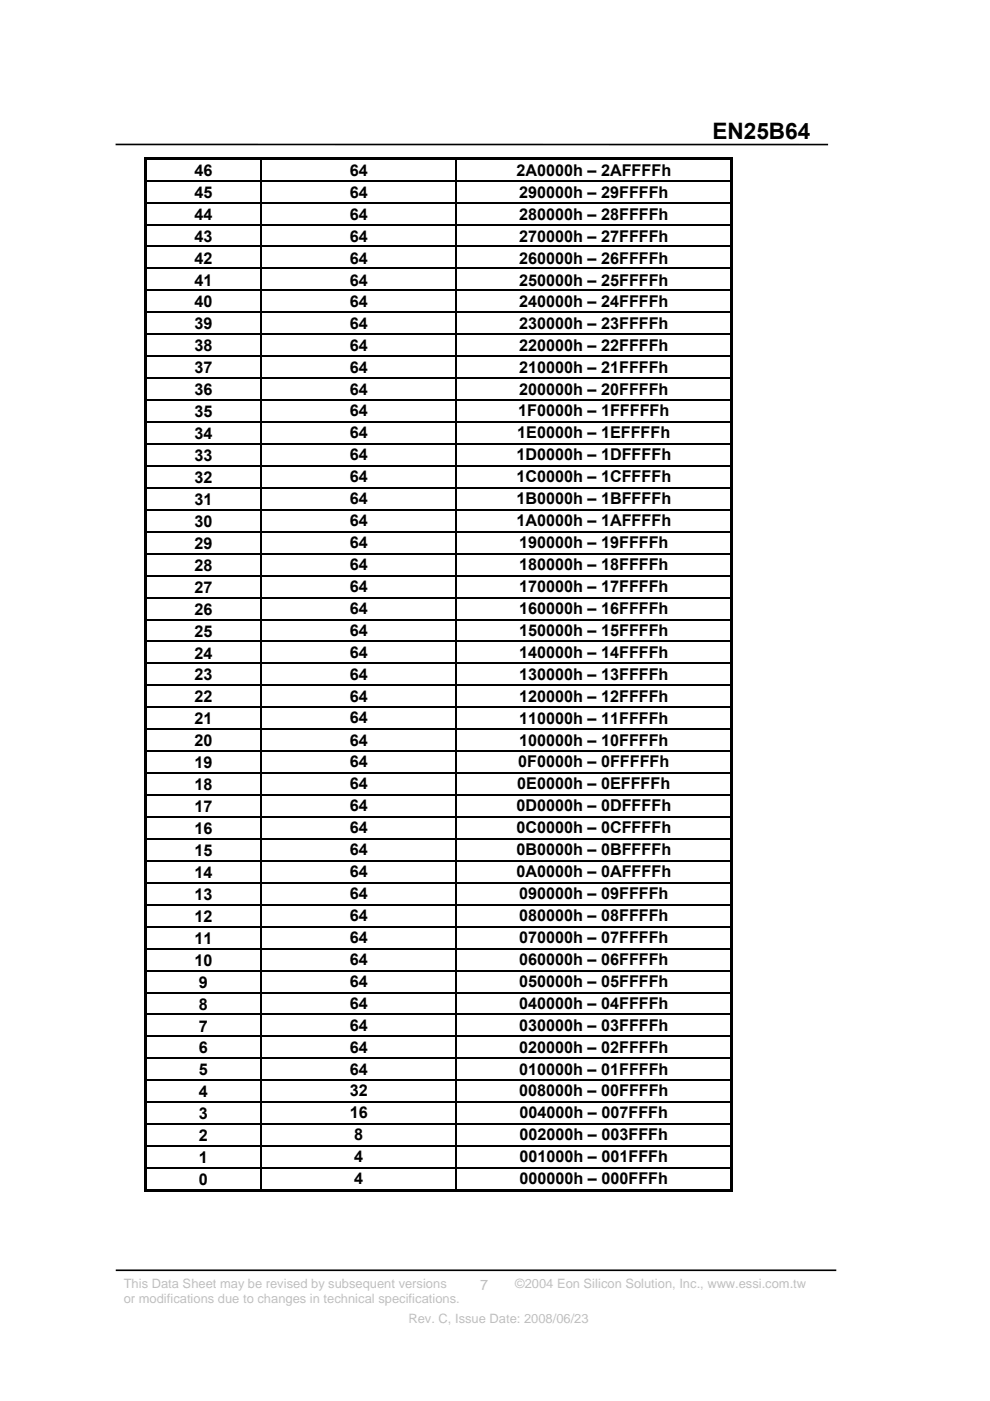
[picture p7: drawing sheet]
<svg xmlns="http://www.w3.org/2000/svg" width="210mm" height="297mm" viewBox="0 0 210 297" stroke-linecap="round" stroke-linejoin="round" font-family="sans-serif">
<defs><g id="words">
<text font-size="4.8" x="151.1" y="29.4">EN25B64</text>
<g font-size="3.4">
<text x="41.2" y="37.3">46</text>
<text x="41.2" y="41.9">45</text>
<text x="74.2" y="37.3">64</text>
<text x="74.2" y="41.9">64</text>
<text x="109.5" y="37.3">2A0000h – 2AFFFFh</text>
<text x="110.1" y="41.9">290000h – 29FFFFh</text>
<text x="41.2" y="46.6">44</text>
<text x="74.2" y="46.6">64</text>
<text x="110.1" y="46.6">280000h – 28FFFFh</text>
<text x="41.2" y="51.2">43</text>
<text x="74.2" y="51.2">64</text>
<text x="110.1" y="51.2">270000h – 27FFFFh</text>
<text x="41.2" y="55.9">42</text>
<text x="74.2" y="55.9">64</text>
<text x="110.1" y="55.9">260000h – 26FFFFh</text>
<text x="41.2" y="60.5">41</text>
<text x="41.2" y="65.2">40</text>
<text x="74.2" y="60.5">64</text>
<text x="74.2" y="65.2">64</text>
<text x="110.1" y="60.5">250000h – 25FFFFh</text>
<text x="110.1" y="65.2">240000h – 24FFFFh</text>
<text x="41.2" y="69.8">39</text>
<text x="74.2" y="69.8">64</text>
<text x="110.1" y="69.8">230000h – 23FFFFh</text>
<text x="41.2" y="74.5">38</text>
<text x="74.2" y="74.5">64</text>
<text x="110.1" y="74.5">220000h – 22FFFFh</text>
<text x="41.2" y="79.1">37</text>
<text x="41.2" y="83.8">36</text>
<text x="74.2" y="79.1">64</text>
<text x="74.2" y="83.8">64</text>
<text x="110.1" y="79.1">210000h – 21FFFFh</text>
<text x="110.1" y="83.8">200000h – 20FFFFh</text>
<text x="41.2" y="88.5">35</text>
<text x="74.2" y="88.3">64</text>
<text x="109.9" y="88.3">1F0000h – 1FFFFFh</text>
<text x="41.2" y="93.1">34</text>
<text x="74.2" y="92.9">64</text>
<text x="109.7" y="92.9">1E0000h – 1EFFFFh</text>
<text x="41.2" y="97.7">33</text>
<text x="74.2" y="97.6">64</text>
<text x="109.5" y="97.6">1D0000h – 1DFFFFh</text>
<text x="41.2" y="102.4">32</text>
<text x="41.2" y="107.1">31</text>
<text x="74.2" y="102.2">64</text>
<text x="74.2" y="106.9">64</text>
<text x="109.5" y="102.2">1C0000h – 1CFFFFh</text>
<text x="109.5" y="106.9">1B0000h – 1BFFFFh</text>
<text x="41.2" y="111.7">30</text>
<text x="74.2" y="111.5">64</text>
<text x="109.5" y="111.5">1A0000h – 1AFFFFh</text>
<text x="41.2" y="116.4">29</text>
<text x="74.2" y="116.2">64</text>
<text x="110.1" y="116.2">190000h – 19FFFFh</text>
<text x="41.2" y="121">28</text>
<text x="41.2" y="125.7">27</text>
<text x="74.2" y="120.8">64</text>
<text x="74.2" y="125.5">64</text>
<text x="110.1" y="120.8">180000h – 18FFFFh</text>
<text x="110.1" y="125.5">170000h – 17FFFFh</text>
<text x="41.2" y="130.3">26</text>
<text x="74.2" y="130.1">64</text>
<text x="110.1" y="130.2">160000h – 16FFFFh</text>
<text x="41.2" y="135">25</text>
<text x="74.2" y="134.8">64</text>
<text x="110.1" y="134.8">150000h – 15FFFFh</text>
<text x="41.2" y="139.6">24</text>
<text x="74.2" y="139.4">64</text>
<text x="110.1" y="139.5">140000h – 14FFFFh</text>
<text x="41.2" y="144.3">23</text>
<text x="41.2" y="148.9">22</text>
<text x="74.2" y="144.1">64</text>
<text x="74.2" y="148.7">64</text>
<text x="110.1" y="144.1">130000h – 13FFFFh</text>
<text x="110.1" y="148.8">120000h – 12FFFFh</text>
<text x="41.2" y="153.6">21</text>
<text x="74.2" y="153.4">64</text>
<text x="110.1" y="153.4">110000h – 11FFFFh</text>
<text x="41.2" y="158.2">20</text>
<text x="74.2" y="158.2">64</text>
<text x="110.1" y="158.1">100000h – 10FFFFh</text>
<text x="41.2" y="162.9">19</text>
<text x="41.2" y="167.5">18</text>
<text x="74.2" y="162.7">64</text>
<text x="74.2" y="167.3">64</text>
<text x="109.7" y="167.3">0E0000h – 0EFFFFh</text>
<text x="109.9" y="162.7">0F0000h – 0FFFFFh</text>
<text x="41.2" y="172.2">17</text>
<text x="74.2" y="172">64</text>
<text x="109.5" y="172">0D0000h – 0DFFFFh</text>
<text x="41.2" y="176.8">16</text>
<text x="74.2" y="176.7">64</text>
<text x="109.5" y="176.7">0C0000h – 0CFFFFh</text>
<text x="41.2" y="181.5">15</text>
<text x="74.2" y="181.3">64</text>
<text x="74.2" y="185.9">64</text>
<text x="109.5" y="181.3">0B0000h – 0BFFFFh</text>
<text x="109.5" y="185.9">0A0000h – 0AFFFFh</text>
<text x="41.2" y="186.1">14</text>
<text x="41.2" y="190.8">13</text>
<text x="74.2" y="190.6">64</text>
<text x="110.1" y="190.6">090000h – 09FFFFh</text>
<text x="41.2" y="195.5">12</text>
<text x="74.2" y="195.3">64</text>
<text x="110.1" y="195.3">080000h – 08FFFFh</text>
<text x="41.2" y="200.1">11</text>
<text x="74.2" y="199.9">64</text>
<text x="110.1" y="199.9">070000h – 07FFFFh</text>
<text x="41.2" y="204.7">10</text>
<text x="42.2" y="209.4">9</text>
<text x="74.2" y="209.2">64</text>
<text x="74.2" y="204.6">64</text>
<text x="110.1" y="209.2">050000h – 05FFFFh</text>
<text x="110.1" y="204.6">060000h – 06FFFFh</text>
<text x="42.2" y="214.1">8</text>
<text x="74.2" y="213.9">64</text>
<text x="110.1" y="213.9">040000h – 04FFFFh</text>
<text x="42.2" y="218.7">7</text>
<text x="74.2" y="218.5">64</text>
<text x="110.1" y="218.5">030000h – 03FFFFh</text>
<text x="42.2" y="223.4">6</text>
<text x="74.2" y="223.2">64</text>
<text x="74.2" y="227.8">64</text>
<text x="110.1" y="223.2">020000h – 02FFFFh</text>
<text x="110.1" y="227.8">010000h – 01FFFFh</text>
<text x="42.2" y="228">5</text>
<text x="42.2" y="232.7">4</text>
<text x="74.2" y="232.5">32</text>
<text x="110.1" y="232.5">008000h – 00FFFFh</text>
<text x="42.2" y="237.3">3</text>
<text x="74.2" y="237.1">16</text>
<text x="110.2" y="237.1">004000h – 007FFFh</text>
<text x="42.2" y="242">2</text>
<text x="75.1" y="241.8">8</text>
<text x="110.2" y="241.8">002000h – 003FFFh</text>
<text x="42.2" y="246.6">1</text>
<text x="42.2" y="251.3">0</text>
<text x="75.1" y="246.4">4</text>
<text x="75.1" y="251.1">4</text>
<text x="110.2" y="246.4">001000h – 001FFFh</text>
<text x="110.2" y="251.1">000000h – 000FFFh</text>
</g>
<text font-size="3.1" fill="#c0c0c0" x="101.8" y="273.5">7</text>
<g font-size="2.7" fill="#c0c0c0">
<text x="26.2" y="273.1">This Data Sheet may be revised by subsequent versions</text>
<text x="109.3" y="273.1">©2004 Eon Silicon Solution, Inc., www.essi.com.tw</text>
<text x="26.2" y="276.3">or modifications due to changes in technical specifications.</text>
<text x="86.6" y="280.5">Rev. C, Issue Date: 2008/06/23</text>
</g>
</g></defs>
<path d="M24.5 30.6h151.1" fill="none" stroke="#000" stroke-width=".34"/>
<path d="M86.3 277.6h51.2v3.7h-51.2z" fill="#fff"/>
<path d="M24.6 269.3h152.8" fill="none" stroke="#000" stroke-width=".34"/>
<g fill="#000">
<path d="M30.6 33.3h.5v.5h-.5zM30.6 33.3h124.8v.5h-124.8zM30.6 33.8h.5v4.4h-.5zM30.6 38.2h.5v.2h-.5zM55.3 38.2h.3v.2h-.3zM96.6 38.2h.3v.2h-.3zM154.9 33.3h.5v.5h-.5zM154.9 33.8h.5v4.4h-.5zM154.9 38.2h.5v.2h-.5zM30.6 38.4h.5v4.4h-.5zM30.6 42.8h.5v.3h-.5zM30.6 43.1h.5v4.4h-.5z"/>
<path d="M30.6 47.5h.5v.3h-.5zM30.6 47.8h.5v4.3h-.5zM30.6 52.1h.5v.3h-.5zM30.6 52.4h.5v4.4h-.5zM30.6 56.8h.5v.3h-.5zM55.3 42.8h.3v.3h-.3zM55.3 47.5h.3v.3h-.3zM55.3 52.1h.3v.3h-.3zM55.3 56.8h.3v.3h-.3zM96.6 42.8h.3v.3h-.3zM96.6 47.5h.3v.3h-.3zM96.6 52.1h.3v.3h-.3z"/>
<path d="M96.6 56.8h.3v.3h-.3zM154.9 38.4h.5v4.4h-.5zM154.9 42.8h.5v.3h-.5zM154.9 43.1h.5v4.4h-.5zM154.9 47.5h.5v.3h-.5zM154.9 47.8h.5v4.3h-.5zM154.9 52.1h.5v.3h-.5zM154.9 52.4h.5v4.4h-.5zM154.9 56.8h.5v.3h-.5zM30.6 57.1h.5v4.3h-.5zM30.6 61.4h.5v.3h-.5zM30.6 61.7h.5v4.4h-.5z"/>
<path d="M30.6 66.1h.5v.3h-.5zM30.6 66.4h.5v4.3h-.5zM30.6 70.7h.5v.3h-.5zM30.6 71h.5v4.4h-.5zM30.6 75.4h.5v.3h-.5zM55.3 61.4h.3v.3h-.3zM55.3 66.1h.3v.3h-.3zM55.3 70.7h.3v.3h-.3zM55.3 75.4h.3v.3h-.3zM96.6 61.4h.3v.3h-.3zM96.6 66.1h.3v.3h-.3zM96.6 70.7h.3v.3h-.3z"/>
<path d="M96.6 75.4h.3v.3h-.3zM154.9 57.1h.5v4.3h-.5zM154.9 61.4h.5v.3h-.5zM154.9 61.7h.5v4.4h-.5zM154.9 66.1h.5v.3h-.5zM154.9 66.4h.5v4.3h-.5zM154.9 70.7h.5v.3h-.5zM154.9 71h.5v4.4h-.5zM154.9 75.4h.5v.3h-.5zM30.6 75.7h.5v4.4h-.5zM30.6 80.1h.5v.2h-.5zM30.6 80.3h.5v4.4h-.5z"/>
<path d="M30.6 84.7h.5v.3h-.5zM30.6 85h.5v4.3h-.5zM30.6 89.3h.5v.3h-.5zM30.6 89.6h.5v4.4h-.5zM30.6 94h.5v.3h-.5zM30.6 94.3h.5v4.4h-.5zM30.6 98.7h.5v.2h-.5zM55.3 80.1h.3v.2h-.3zM55.3 84.7h.3v.3h-.3zM55.3 89.3h.3v.3h-.3zM55.3 94h.3v.3h-.3zM55.3 98.7h.3v.2h-.3z"/>
<path d="M96.6 80.1h.3v.2h-.3zM96.6 84.7h.3v.3h-.3zM96.6 89.3h.3v.3h-.3zM96.6 94h.3v.3h-.3zM96.6 98.7h.3v.2h-.3zM154.9 75.7h.5v4.4h-.5zM154.9 80.1h.5v.2h-.5zM154.9 80.3h.5v4.4h-.5zM154.9 84.7h.5v.3h-.5zM154.9 85h.5v4.3h-.5zM154.9 89.3h.5v.3h-.5zM154.9 89.6h.5v4.4h-.5z"/>
<path d="M154.9 94h.5v.3h-.5zM154.9 94.3h.5v4.4h-.5zM154.9 98.7h.5v.2h-.5zM30.6 98.9h.5v4.4h-.5zM30.6 103.3h.5v.3h-.5zM30.6 103.6h.5v4.4h-.5zM30.6 108h.5v.2h-.5zM30.6 108.2h.5v4.4h-.5zM30.6 112.6h.5v.3h-.5zM30.6 112.9h.5v4.4h-.5zM30.6 117.3h.5v.2h-.5zM55.3 103.3h.3v.3h-.3z"/>
<path d="M55.3 108h.3v.2h-.3zM55.3 112.6h.3v.3h-.3zM55.3 117.3h.3v.2h-.3zM96.6 103.3h.3v.3h-.3zM96.6 108h.3v.2h-.3zM96.6 112.6h.3v.3h-.3zM96.6 117.3h.3v.2h-.3zM154.9 98.9h.5v4.4h-.5zM154.9 103.3h.5v.3h-.5zM154.9 103.6h.5v4.4h-.5zM154.9 108h.5v.2h-.5zM154.9 108.2h.5v4.4h-.5z"/>
<path d="M154.9 112.6h.5v.3h-.5zM154.9 112.9h.5v4.4h-.5zM154.9 117.3h.5v.2h-.5zM30.6 117.5h.5v4.4h-.5zM30.6 121.9h.5v.3h-.5zM30.6 122.2h.5v4.4h-.5zM30.6 126.6h.5v.2h-.5zM30.6 126.8h.5v4.4h-.5zM30.6 131.2h.5v.3h-.5zM30.6 131.5h.5v4.4h-.5zM30.6 135.9h.5v.2h-.5zM55.3 121.9h.3v.3h-.3z"/>
<path d="M55.3 126.6h.3v.2h-.3zM55.3 131.2h.3v.3h-.3zM55.3 135.9h.3v.2h-.3zM96.6 121.9h.3v.3h-.3zM96.6 126.6h.3v.2h-.3zM96.6 131.2h.3v.3h-.3zM96.6 135.9h.3v.2h-.3zM154.9 117.5h.5v4.4h-.5zM154.9 121.9h.5v.3h-.5zM154.9 122.2h.5v4.4h-.5zM154.9 126.6h.5v.2h-.5zM154.9 126.8h.5v4.4h-.5z"/>
<path d="M154.9 131.2h.5v.3h-.5zM154.9 131.5h.5v4.4h-.5zM154.9 135.9h.5v.2h-.5zM30.6 136.1h.5v4.4h-.5zM30.6 140.5h.5v.3h-.5zM30.6 140.8h.5v4.4h-.5zM30.6 145.2h.5v.3h-.5zM30.6 145.5h.5v4.3h-.5zM30.6 149.8h.5v.3h-.5zM30.6 150.1h.5v4.4h-.5zM30.6 154.5h.5v.2h-.5zM30.6 154.7h.5v4.4h-.5z"/>
<path d="M30.6 159.1h.5v.3h-.5zM55.3 140.5h.3v.3h-.3zM55.3 145.2h.3v.3h-.3zM55.3 149.8h.3v.3h-.3zM55.3 154.5h.3v.2h-.3zM55.3 159.1h.3v.3h-.3zM96.6 140.5h.3v.3h-.3zM96.6 145.2h.3v.3h-.3zM96.6 149.8h.3v.3h-.3zM96.6 154.5h.3v.2h-.3zM96.6 159.1h.3v.3h-.3zM154.9 136.1h.5v4.4h-.5z"/>
<path d="M154.9 140.5h.5v.3h-.5zM154.9 140.8h.5v4.4h-.5zM154.9 145.2h.5v.3h-.5zM154.9 145.5h.5v4.3h-.5zM154.9 149.8h.5v.3h-.5zM154.9 150.1h.5v4.4h-.5zM154.9 154.5h.5v.2h-.5zM154.9 154.7h.5v4.4h-.5zM154.9 159.1h.5v.3h-.5zM30.6 159.4h.5v4.4h-.5zM30.6 163.8h.5v.3h-.5zM30.6 164.1h.5v4.3h-.5z"/>
<path d="M30.6 168.4h.5v.3h-.5zM30.6 168.7h.5v4.4h-.5zM30.6 173.1h.5v.3h-.5zM30.6 173.4h.5v4.3h-.5zM30.6 177.7h.5v.3h-.5zM55.3 163.8h.3v.3h-.3zM55.3 168.4h.3v.3h-.3zM55.3 173.1h.3v.3h-.3zM55.3 177.7h.3v.3h-.3zM96.6 163.8h.3v.3h-.3zM96.6 168.4h.3v.3h-.3zM96.6 173.1h.3v.3h-.3z"/>
<path d="M96.6 177.7h.3v.3h-.3zM154.9 159.4h.5v4.4h-.5zM154.9 163.8h.5v.3h-.5zM154.9 164.1h.5v4.3h-.5zM154.9 168.4h.5v.3h-.5zM154.9 168.7h.5v4.4h-.5zM154.9 173.1h.5v.3h-.5zM154.9 173.4h.5v4.3h-.5zM154.9 177.7h.5v.3h-.5zM30.6 178h.5v4.4h-.5zM30.6 182.4h.5v.3h-.5zM30.6 182.7h.5v4.3h-.5z"/>
<path d="M30.6 187h.5v.3h-.5zM30.6 187.3h.5v4.4h-.5zM30.6 191.7h.5v.3h-.5zM30.6 192h.5v4.4h-.5zM30.6 196.4h.5v.2h-.5zM55.3 182.4h.3v.3h-.3zM55.3 187h.3v.3h-.3zM55.3 191.7h.3v.3h-.3zM55.3 196.4h.3v.2h-.3zM96.6 182.4h.3v.3h-.3zM96.6 187h.3v.3h-.3zM96.6 191.7h.3v.3h-.3z"/>
<path d="M96.6 196.4h.3v.2h-.3zM154.9 178h.5v4.4h-.5zM154.9 182.4h.5v.3h-.5zM154.9 182.7h.5v4.3h-.5zM154.9 187h.5v.3h-.5zM154.9 187.3h.5v4.4h-.5zM154.9 191.7h.5v.3h-.5zM154.9 192h.5v4.4h-.5zM154.9 196.4h.5v.2h-.5zM30.6 196.6h.5v4.4h-.5zM30.6 201h.5v.3h-.5zM30.6 201.3h.5v4.4h-.5z"/>
<path d="M30.6 205.7h.5v.2h-.5zM30.6 205.9h.5v4.4h-.5zM30.6 210.3h.5v.3h-.5zM30.6 210.6h.5v4.4h-.5zM30.6 215h.5v.2h-.5zM30.6 215.2h.5v4.4h-.5zM30.6 219.6h.5v.3h-.5zM55.3 201h.3v.3h-.3zM55.3 205.7h.3v.2h-.3zM55.3 210.3h.3v.3h-.3zM55.3 215h.3v.2h-.3zM55.3 219.6h.3v.3h-.3z"/>
<path d="M96.6 201h.3v.3h-.3zM96.6 205.7h.3v.2h-.3zM96.6 210.3h.3v.3h-.3zM96.6 215h.3v.2h-.3zM96.6 219.6h.3v.3h-.3zM154.9 196.6h.5v4.4h-.5zM154.9 201h.5v.3h-.5zM154.9 201.3h.5v4.4h-.5zM154.9 205.7h.5v.2h-.5zM154.9 205.9h.5v4.4h-.5zM154.9 210.3h.5v.3h-.5zM154.9 210.6h.5v4.4h-.5z"/>
<path d="M154.9 215h.5v.2h-.5zM154.9 215.2h.5v4.4h-.5zM154.9 219.6h.5v.3h-.5zM30.6 219.9h.5v4.4h-.5zM30.6 224.3h.5v.2h-.5zM30.6 224.5h.5v4.4h-.5zM30.6 228.9h.5v.3h-.5zM30.6 229.2h.5v4.4h-.5zM30.6 233.6h.5v.2h-.5zM30.6 233.8h.5v4.4h-.5zM30.6 238.2h.5v.3h-.5zM55.3 224.3h.3v.2h-.3z"/>
<path d="M55.3 228.9h.3v.3h-.3zM55.3 233.6h.3v.2h-.3zM55.3 238.2h.3v.3h-.3zM96.6 224.3h.3v.2h-.3zM96.6 228.9h.3v.3h-.3zM96.6 233.6h.3v.2h-.3zM96.6 238.2h.3v.3h-.3zM154.9 219.9h.5v4.4h-.5zM154.9 224.3h.5v.2h-.5zM154.9 224.5h.5v4.4h-.5zM154.9 228.9h.5v.3h-.5zM154.9 229.2h.5v4.4h-.5z"/>
<path d="M154.9 233.6h.5v.2h-.5zM154.9 233.8h.5v4.4h-.5zM154.9 238.2h.5v.3h-.5zM30.6 238.5h.5v4.4h-.5zM30.6 242.9h.5v.2h-.5zM30.6 243.1h.5v4.4h-.5zM30.6 247.5h.5v.3h-.5zM30.6 247.8h.5v4.9h-.5zM30.6 252.2h24.7v.5h-24.7zM55.3 242.9h.3v.2h-.3zM55.3 247.5h.3v.3h-.3zM55.3 252.2h41.3v.5h-41.3z"/>
<path d="M96.6 242.9h.3v.2h-.3zM96.6 247.5h.3v.3h-.3zM96.6 252.2h58.3v.5h-58.3zM154.9 238.5h.5v4.4h-.5zM154.9 242.9h.5v.2h-.5zM154.9 243.1h.5v4.4h-.5zM154.9 247.5h.5v.3h-.5zM154.9 247.8h.5v4.9h-.5zM154.9 252.2h.5v.5h-.5z"/>
</g>
<g fill="none" stroke="#000" stroke-width=".25">
<path d="M55.4 33.8v4.4M55.4 38.4v4.4M96.8 33.8v4.4M96.8 38.4v4.4M31.1 47.6h24.2M31.1 52.3h24.2M31.1 56.9h24.2M55.4 43.1v4.4M55.4 47.8v4.3M55.4 52.4v4.4M55.4 57.1v4.3M55.6 47.6h41"/>
<path d="M55.6 52.3h41M55.6 56.9h41M96.8 43.1v4.4M96.8 47.8v4.3M96.8 52.4v4.4M96.8 57.1v4.3M96.9 47.6h58M96.9 52.3h58M96.9 56.9h58M31.1 70.9h24.2M31.1 75.5h24.2M55.4 61.7v4.4"/>
<path d="M55.4 66.4v4.3M55.4 71v4.4M55.4 75.7v4.4M55.6 70.9h41M55.6 75.5h41M96.8 61.7v4.4M96.8 66.4v4.3M96.8 71v4.4M96.8 75.7v4.4M96.9 70.9h58M96.9 75.5h58M31.1 80.2h24.2"/>
<path d="M31.1 89.5h24.2M31.1 94.1h24.2M31.1 98.8h24.2M55.4 80.3v4.4M55.4 85v4.3M55.4 89.6v4.4M55.4 94.3v4.4M55.4 98.9v4.4M55.6 80.2h41M55.6 89.5h41M55.6 94.1h41M55.6 98.8h41"/>
<path d="M96.8 80.3v4.4M96.8 85v4.3M96.8 89.6v4.4M96.8 94.3v4.4M96.8 98.9v4.4M96.9 80.2h58M96.9 89.5h58M96.9 94.1h58M96.9 98.8h58M31.1 112.7h24.2M31.1 117.4h24.2M55.4 103.6v4.4"/>
<path d="M55.4 108.2v4.4M55.4 112.9v4.4M55.4 117.5v4.4M55.6 112.7h41M55.6 117.4h41M96.8 103.6v4.4M96.8 108.2v4.4M96.8 112.9v4.4M96.8 117.5v4.4M96.9 112.7h58M96.9 117.4h58M31.1 122h24.2"/>
<path d="M31.1 136h24.2M55.4 122.2v4.4M55.4 126.8v4.4M55.4 131.5v4.4M55.4 136.1v4.4M55.6 122h41M55.6 136h41M96.8 122.2v4.4M96.8 126.8v4.4M96.8 131.5v4.4M96.8 136.1v4.4M96.9 122h58"/>
<path d="M96.9 136h58M31.1 140.7h24.2M31.1 145.3h24.2M31.1 154.6h24.2M31.1 159.3h24.2M55.4 140.8v4.4M55.4 145.5v4.3M55.4 150.1v4.4M55.4 154.7v4.4M55.4 159.4v4.4M55.6 140.7h41M55.6 145.3h41"/>
<path d="M55.6 154.6h41M55.6 159.3h41M96.8 140.8v4.4M96.8 145.5v4.3M96.8 150.1v4.4M96.8 154.7v4.4M96.8 159.4v4.4M96.9 140.7h58M96.9 145.3h58M96.9 154.6h58M96.9 159.3h58M31.1 163.9h24.2"/>
<path d="M31.1 177.9h24.2M55.4 164.1v4.3M55.4 168.7v4.4M55.4 173.4v4.3M55.4 178v4.4M55.6 163.9h41M55.6 177.9h41M96.8 164.1v4.3M96.8 168.7v4.4M96.8 173.4v4.3M96.8 178v4.4M96.9 163.9h58"/>
<path d="M96.9 177.9h58M31.1 182.5h24.2M31.1 187.2h24.2M55.4 182.7v4.3M55.4 187.3v4.4M55.4 192v4.4M55.4 196.6v4.4M55.6 182.5h41M55.6 187.2h41M96.8 182.7v4.3M96.8 187.3v4.4M96.8 192v4.4"/>
<path d="M96.8 196.6v4.4M96.9 182.5h58M96.9 187.2h58M31.1 201.1h24.2M31.1 205.8h24.2M31.1 210.4h24.2M31.1 219.7h24.2M55.4 201.3v4.4M55.4 205.9v4.4M55.4 210.6v4.4M55.4 215.2v4.4M55.4 219.9v4.4"/>
<path d="M55.6 201.1h41M55.6 205.8h41M55.6 210.4h41M55.6 219.7h41M96.8 201.3v4.4M96.8 205.9v4.4M96.8 210.6v4.4M96.8 215.2v4.4M96.8 219.9v4.4M96.9 201.1h58M96.9 205.8h58M96.9 210.4h58"/>
<path d="M96.9 219.7h58M31.1 224.4h24.2M31.1 229h24.2M55.4 224.5v4.4M55.4 229.2v4.4M55.4 233.8v4.4M55.4 238.5v4.4M55.6 224.4h41M55.6 229h41M96.8 224.5v4.4M96.8 229.2v4.4M96.8 233.8v4.4"/>
<path d="M96.8 238.5v4.4M96.9 224.4h58M96.9 229h58M31.1 243h24.2M31.1 247.6h24.2M55.4 243.1v4.4M55.4 247.8v4.4M55.6 243h41M55.6 247.6h41M96.8 243.1v4.4M96.8 247.8v4.4M96.9 243h58"/>
<path d="M96.9 247.6h58"/>
</g>
<g fill="none" stroke="#000" stroke-width=".23">
<path d="M31.1 38.3h24.2M55.6 38.3h41M96.9 38.3h58M31.1 43h24.2M55.6 43h41M96.9 43h58M31.1 61.6h24.2M31.1 66.2h24.2M55.6 61.6h41M55.6 66.2h41M96.9 61.6h58M96.9 66.2h58"/>
<path d="M31.1 84.8h24.2M55.6 84.8h41M96.9 84.8h58M31.1 103.4h24.2M31.1 108.1h24.2M55.6 103.4h41M55.6 108.1h41M96.9 103.4h58M96.9 108.1h58M31.1 126.7h24.2M31.1 131.3h24.2M55.6 126.7h41"/>
<path d="M55.6 131.3h41M96.9 126.7h58M96.9 131.3h58M31.1 150h24.2M55.6 150h41M96.9 150h58M31.1 168.6h24.2M31.1 173.2h24.2M55.6 168.6h41M55.6 173.2h41M96.9 168.6h58M96.9 173.2h58"/>
<path d="M31.1 191.8h24.2M31.1 196.5h24.2M55.6 191.8h41M55.6 196.5h41M96.9 191.8h58M96.9 196.5h58M31.1 215.1h24.2M55.6 215.1h41M96.9 215.1h58M31.1 233.7h24.2M31.1 238.3h24.2M55.6 233.7h41"/>
<path d="M55.6 238.3h41M96.9 233.7h58M96.9 238.3h58"/>
</g>
<use href="#words"/>
</svg>
